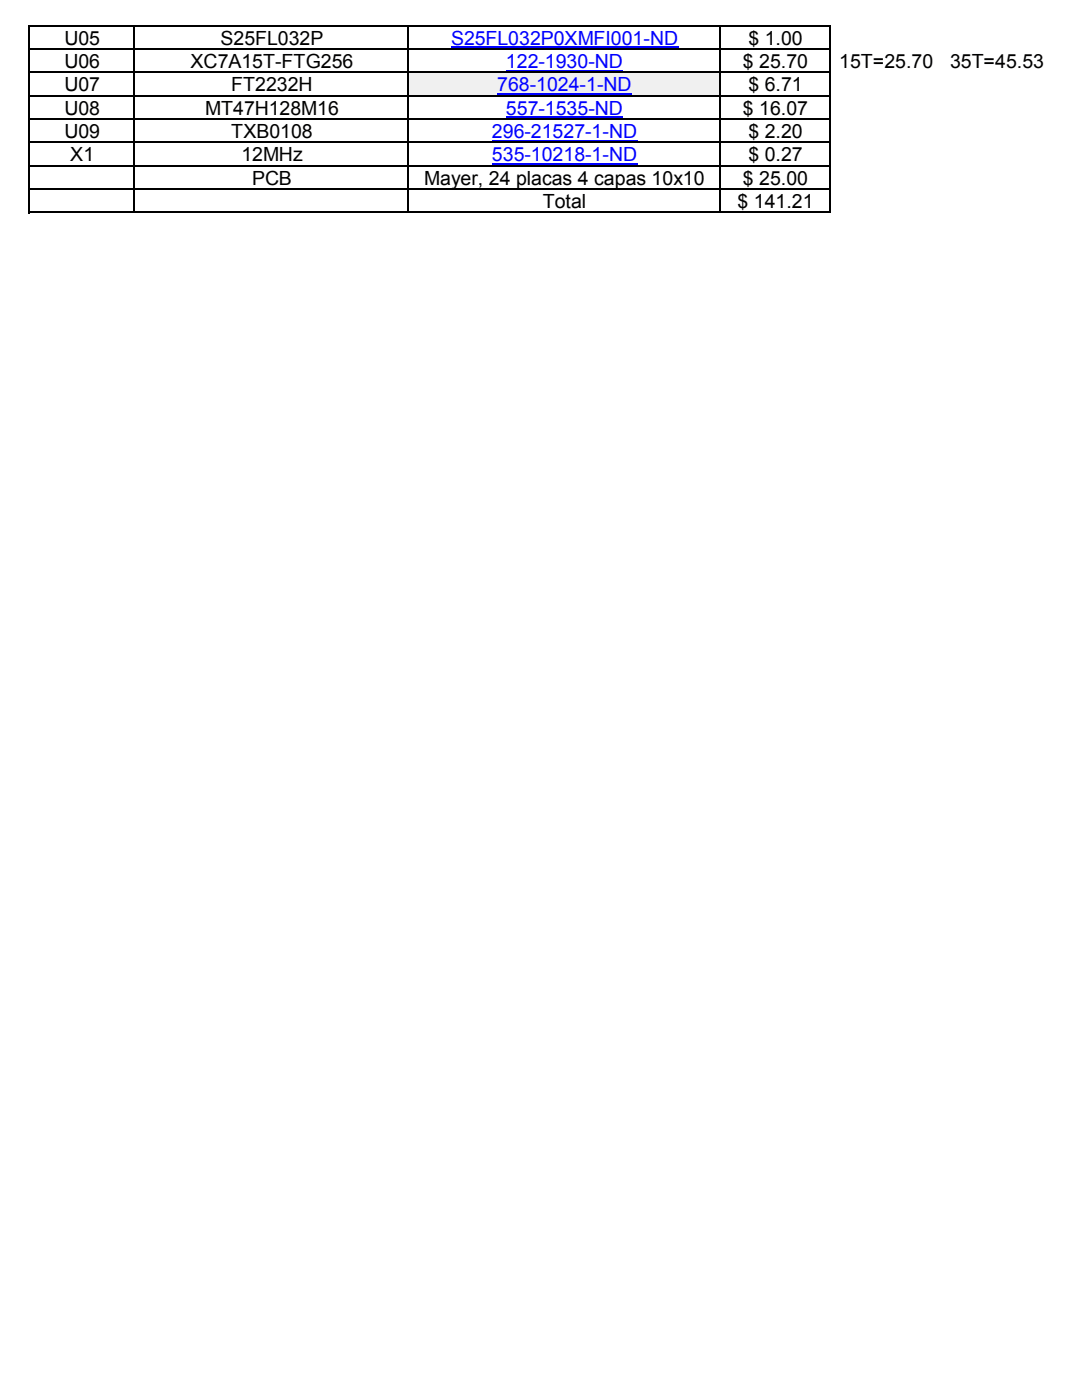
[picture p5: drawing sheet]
<svg xmlns="http://www.w3.org/2000/svg" width="216mm" height="279mm" viewBox="0 0 216 279" stroke-linecap="round" stroke-linejoin="round" font-family="sans-serif">
<defs><g id="words">
<g font-size="3.9">
<text x="12.9" y="8.9">U05</text>
<text x="44" y="8.9">S25FL032P</text>
<text x="149.3" y="8.9">$ 1.00</text>
<text x="12.9" y="13.5">U06</text>
<text x="38" y="13.5">XC7A15T-FTG256</text>
<text x="148.2" y="13.5">$ 25.70</text>
<text x="167.5" y="13.5">15T=25.70</text>
<text x="189.6" y="13.5">35T=45.53</text>
<text x="12.9" y="18.2">U07</text>
<text x="12.9" y="22.9">U08</text>
<text x="40.9" y="22.9">MT47H128M16</text>
<text x="46.1" y="18.2">FT2232H</text>
<text x="148.2" y="22.9">$ 16.07</text>
<text x="149.3" y="18.2">$ 6.71</text>
<text x="12.9" y="27.5">U09</text>
<text x="46.1" y="27.5">TXB0108</text>
<text x="149.3" y="27.5">$ 2.20</text>
<text x="14" y="32.2">X1</text>
<text x="48.2" y="32.2">12MHz</text>
<text x="149.3" y="32.2">$ 0.27</text>
<text x="50.3" y="36.8">PCB</text>
<text x="84.7" y="36.8">Mayer, 24 placas 4 capas 10x10</text>
<text x="108.3" y="41.5">Total</text>
<text x="147.2" y="41.5">$ 141.21</text>
<text x="148.2" y="36.8">$ 25.00</text>
</g>
<g font-size="3.9" fill="#00f">
<text x="90" y="8.9">S25FL032P0XMFI001-ND</text>
<text x="101" y="13.5">122-1930-ND</text>
<text x="99.2" y="18.2">768-1024-1-ND</text>
<text x="101" y="22.9">557-1535-ND</text>
<text x="98.2" y="27.5">296-21527-1-ND</text>
<text x="98.2" y="32.2">535-10218-1-ND</text>
</g>
</g></defs>
<path d="M81.4 14.4h62.2v4.7h-62.2z" fill="#f0f0f0"/>
<path d="M90 9.5h45.3M99.2 18.8h26.8M101 14.1h23.3M98.2 28.1h28.9M98.2 32.7h28.9M101 23.4h23.3" fill="none" stroke="#00f" stroke-width=".3"/>
<g fill="none" stroke="#000" stroke-width=".3">
<path d="M5.7 5v37.5M5.9 5.1h159.9M5.9 9.8h159.9M5.9 14.5h159.9M5.9 19.1h159.9M26.8 5.3v37.2M81.4 5.3v37.2M143.6 5.3v37.2M165.7 5.3v37.2M5.9 23.8h159.9M5.9 28.4h159.9M5.9 33.1h159.9"/>
<path d="M5.9 37.7h159.9M5.9 42.4h159.9"/>
</g>
<use href="#words"/>
</svg>
